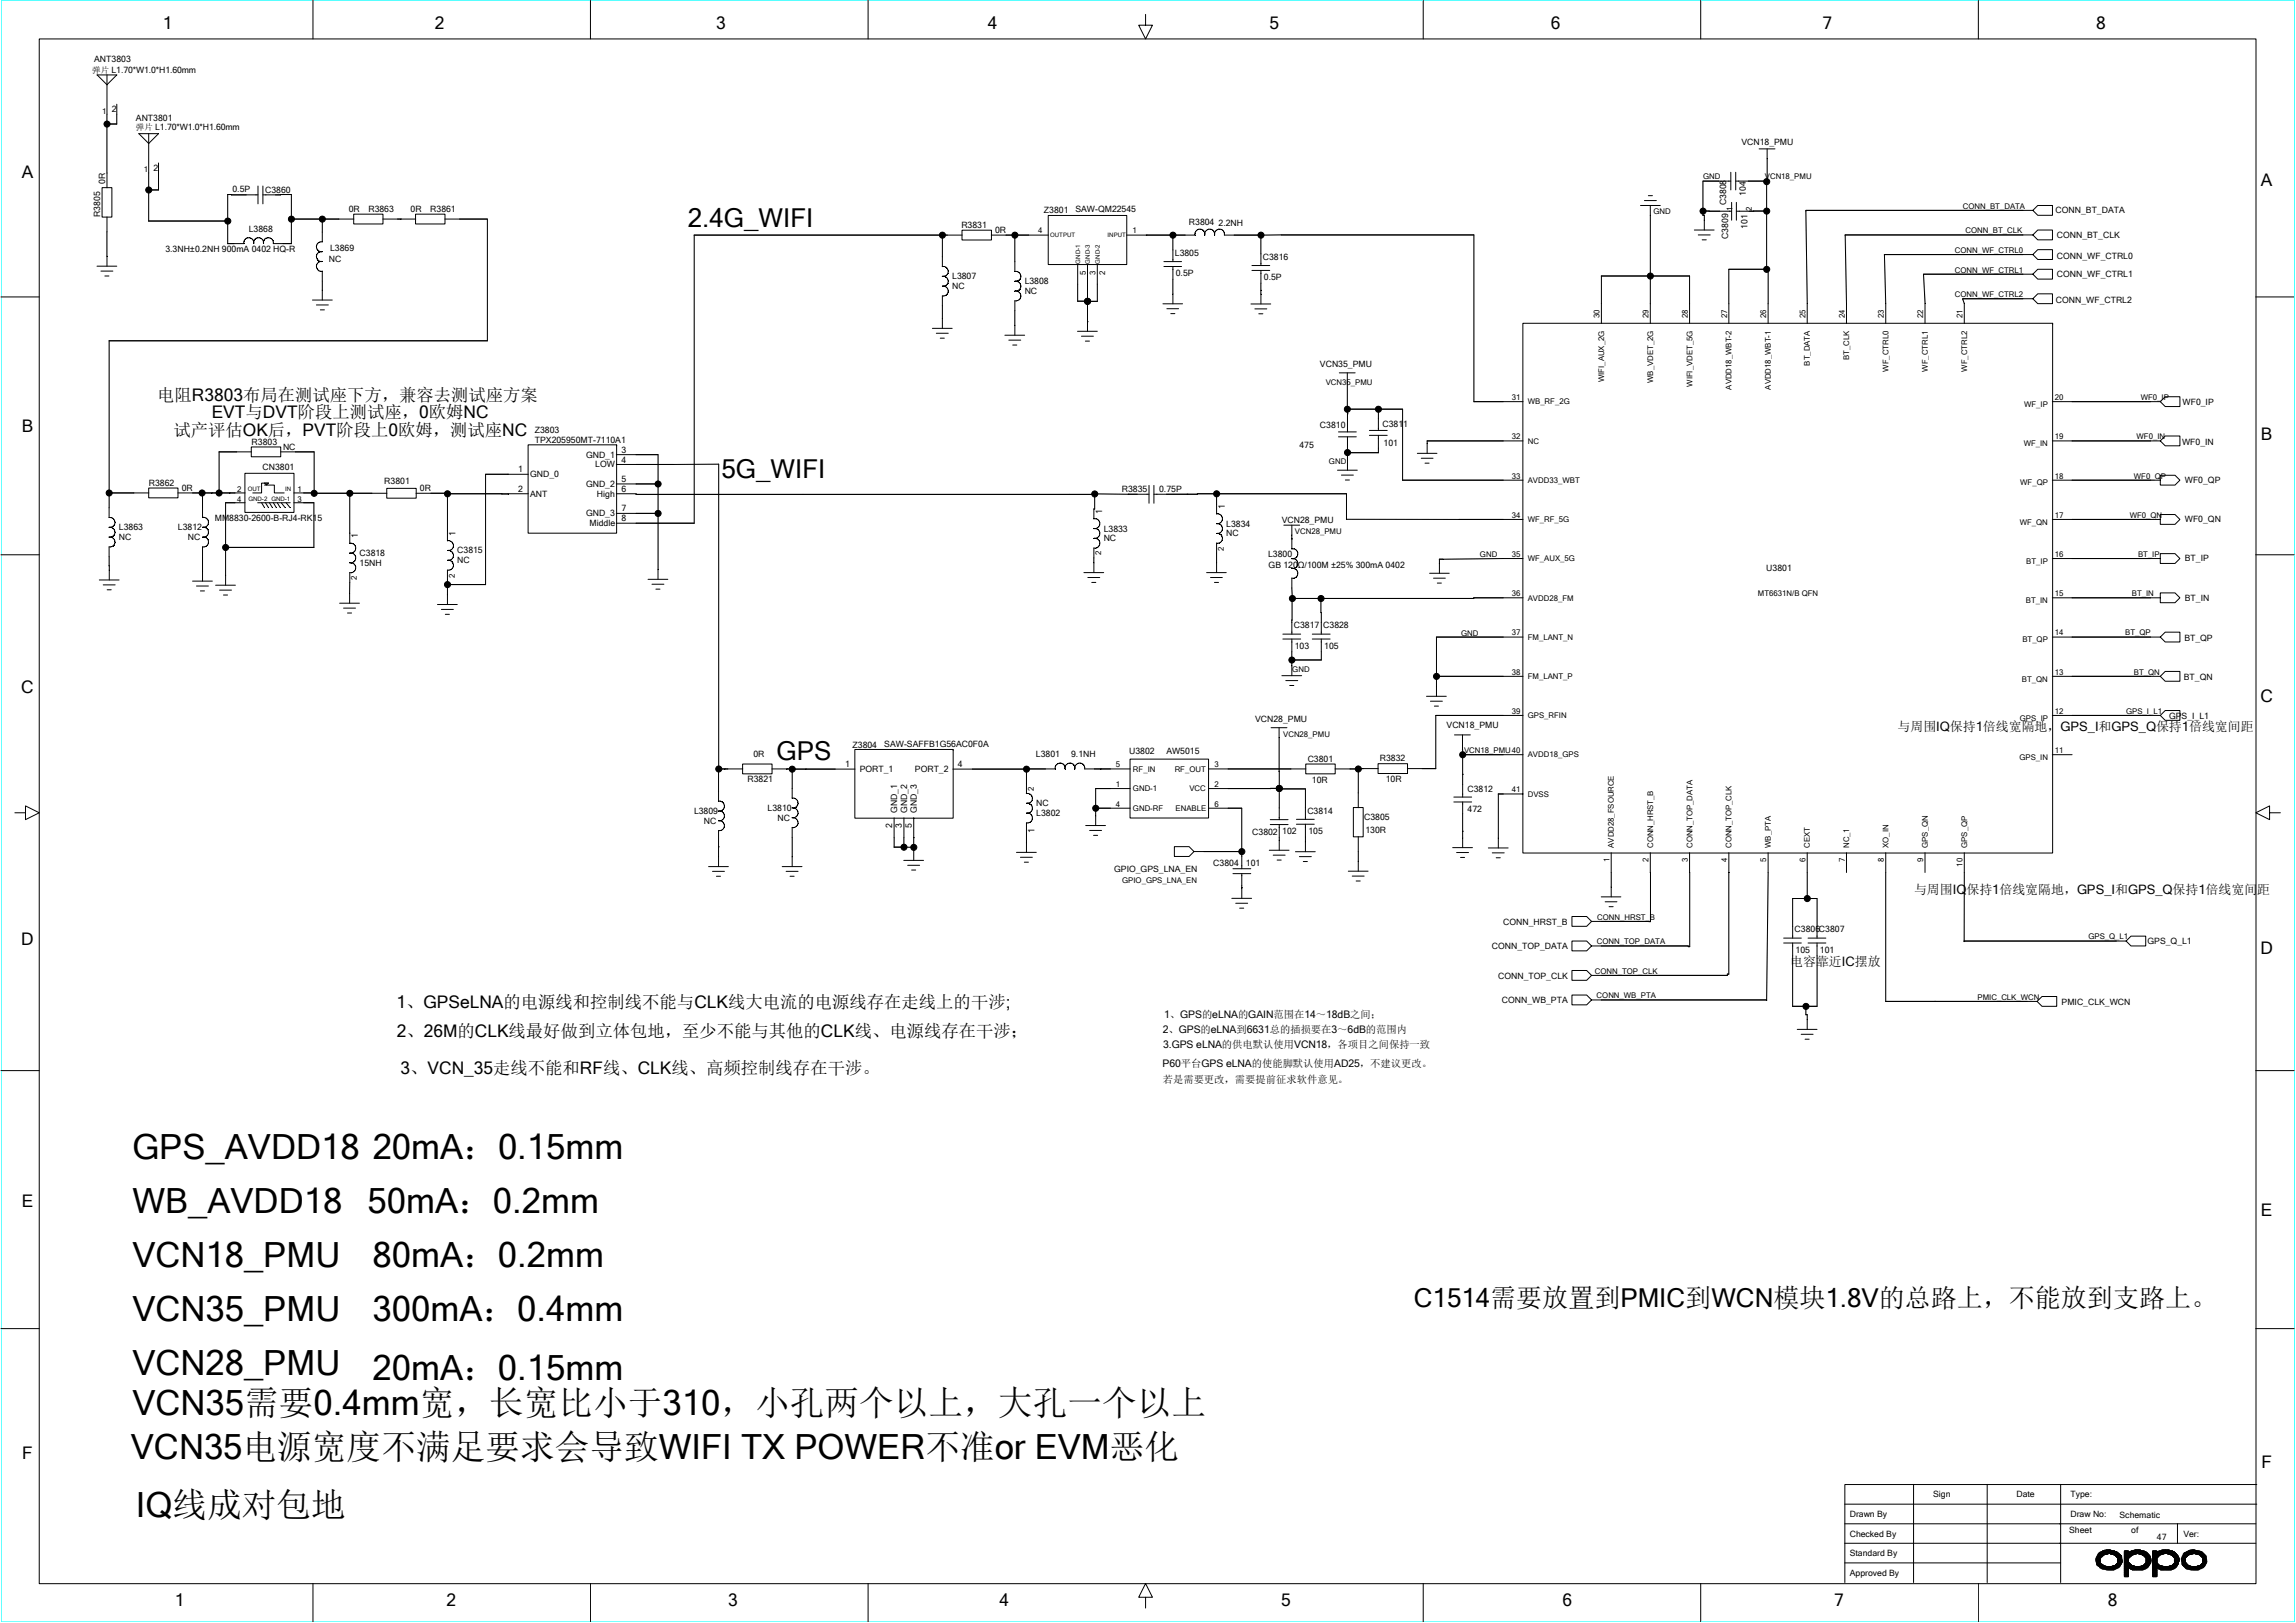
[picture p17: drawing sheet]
<svg xmlns="http://www.w3.org/2000/svg" width="297mm" height="210mm" viewBox="0 0 297 210" stroke-linecap="round" stroke-linejoin="round" font-family="sans-serif">
<defs><g id="words">
<g font-size="4.5">
<text x="17.1" y="150">GPS_AVDD18</text>
<text x="48.2" y="149.9">20mA：0.15mm</text>
<text x="17.1" y="157">WB_AVDD18</text>
<text x="47.6" y="157">50mA：0.2mm</text>
<text x="17.1" y="163.9">VCN18_PMU</text>
<text x="48.2" y="163.9">80mA：0.2mm</text>
<text x="17.1" y="170.9">VCN35_PMU</text>
<text x="48.2" y="170.9">300mA：0.4mm</text>
<text x="17.1" y="177.9">VCN28_PMU</text>
<text x="48.2" y="178.5">20mA：0.15mm</text>
<text x="17.1" y="183">VCN35需要0.4mm宽，长宽比小于310，小孔两个以上，大孔一个以上</text>
<text x="16.9" y="188.7">VCN35电源宽度不满足要求会导致WIFI TX POWER不准or EVM恶化</text>
<text x="17.6" y="196.2">IQ线成对包地</text>
</g>
<g font-size="3.4">
<text x="89" y="29.3">2.4G_WIFI</text>
<text x="93.3" y="61.9">5G_WIFI</text>
<text x="100.5" y="98.4">GPS</text>
<text x="182.9" y="169.1">C1514需要放置到PMIC到WCN模块1.8V的总路上，不能放到支路上。</text>
</g>
<g font-size="2.2">
<text x="21.1" y="3.8">1</text>
<text x="56.2" y="3.8">2</text>
<text x="92.7" y="3.8">3</text>
<text x="127.8" y="3.8">4</text>
<text x="164.2" y="3.8">5</text>
<text x="200.6" y="3.8">6</text>
<text x="235.8" y="3.8">7</text>
<text x="271.2" y="3.8">8</text>
<text x="2.8" y="23">A</text>
<text x="292.5" y="24.1">A</text>
<text x="20.3" y="51.9">电阻R3803布局在测试座下方，兼容去测试座方案</text>
<text x="2.8" y="55.8">B</text>
<text x="22.5" y="56.3">试产评估OK后，PVT阶段上0欧姆，测试座NC</text>
<text x="27.4" y="54.1">EVT与DVT阶段上测试座，0欧姆NC</text>
<text x="292.5" y="57">B</text>
<text x="2.7" y="89.7">C</text>
<text x="292.4" y="90.8">C</text>
<text x="2.7" y="122.3">D</text>
<text x="292.4" y="123.5">D</text>
<text x="51.3" y="130.4">1、GPSeLNA的电源线和控制线不能与CLK线大电流的电源线存在走线上的干涉;</text>
<text x="51.3" y="134.2">2、26M的CLK线最好做到立体包地，至少不能与其他的CLK线、电源线存在干涉；</text>
<text x="51.8" y="138.9">3、VCN_35走线不能和RF线、CLK线、高频控制线存在干涉。</text>
<text x="2.8" y="156.2">E</text>
<text x="292.5" y="157.3">E</text>
<text x="2.9" y="188.8">F</text>
<text x="292.6" y="189.9">F</text>
<text x="22.6" y="207.8">1</text>
<text x="57.8" y="207.8">2</text>
<text x="94.2" y="207.8">3</text>
<text x="129.3" y="207.8">4</text>
<text x="165.7" y="207.8">5</text>
<text x="202.2" y="207.8">6</text>
<text x="237.3" y="207.8">7</text>
<text x="272.7" y="207.8">8</text>
</g>
<g font-size="1.7">
<text x="245.5" y="94.6">与周围IQ保持1倍线宽隔地，GPS_I和GPS_Q保持1倍线宽间距</text>
<text x="247.6" y="115.7">与周围IQ</text>
<text x="254.4" y="115.7">保持1倍线宽隔地，GPS_I和GPS_Q保持1倍线宽间距</text>
<text x="231.6" y="125">电容靠近IC摆放</text>
</g>
<g font-size="1.3">
<text x="150.6" y="131.7">1、GPS的eLNA的GAIN范围在14～18dB之间；</text>
<text x="150.4" y="133.7">2、GPS的eLNA到6631总的插损要在3～6dB的范围内</text>
<text x="150.5" y="135.6">3.GPS eLNA的供电默认使用VCN18，各项目之间保持一致</text>
<text x="150.4" y="138.1">P60平台GPS eLNA的使能脚默认使用AD25，不建议更改。</text>
<text x="150.4" y="140.1">若是需要更改，需要提前征求软件意见。</text>
</g>
<g font-size="1.1">
<text x="11.9" y="9.4">弹片 L1.70*W1.0*H1.60mm</text>
<text x="12.2" y="8">ANT3803</text>
<text x="14.5" y="14.5">2</text>
<text x="17.6" y="15.6">ANT3801</text>
<text x="17.6" y="16.8">弹片 L1.70*W1.0*H1.60mm</text>
<text x="13.6" y="23.8" transform="rotate(-90 13.6 23.8)">0R</text>
<text x="19.9" y="22.1">2</text>
<text x="225.3" y="18.8">VCN18_PMU</text>
<text x="13" y="28.1" transform="rotate(-90 13 28.1)">R3805</text>
<text x="30.1" y="24.8">0.5P</text>
<text x="34.3" y="25">C3860</text>
<text x="45.1" y="27.5">0R</text>
<text x="47.7" y="27.5">R3863</text>
<text x="53.1" y="27.5">0R</text>
<text x="55.7" y="27.5">R3861</text>
<text x="124.4" y="29.5">R3831</text>
<text x="135.1" y="27.6">Z3801</text>
<text x="139.1" y="27.5">SAW-QM22545</text>
<text x="153.8" y="29.1">R3804</text>
<text x="157.6" y="29.2">2.2NH</text>
<text x="223.3" y="26.6" transform="rotate(-90 223.3 26.6)">C3808</text>
<text x="225.9" y="25.3" transform="rotate(-90 225.9 25.3)">104</text>
<text x="226.1" y="29.6" transform="rotate(-90 226.1 29.6)">101</text>
<text x="265.9" y="27.6">CONN_BT_DATA</text>
<text x="21.4" y="32.6">3.3NH±0.2NH 900mA 0402 HQ-R</text>
<text x="32.2" y="30">L3868</text>
<text x="42.6" y="33.9">NC</text>
<text x="42.7" y="32.4">L3869</text>
<text x="128.7" y="30.2">0R</text>
<text x="152" y="33.1">L3805</text>
<text x="152.1" y="35.8">0.5P</text>
<text x="163.4" y="33.6">C3816</text>
<text x="223.6" y="30.9" transform="rotate(-90 223.6 30.9)">C3809</text>
<text x="266.1" y="30.8">CONN_BT_CLK</text>
<text x="266.1" y="33.5">CONN_WF_CTRL0</text>
<text x="266.1" y="35.9">CONN_WF_CTRL1</text>
<text x="123.2" y="37.4">NC</text>
<text x="123.2" y="36.1">L3807</text>
<text x="132.6" y="36.8">L3808</text>
<text x="132.6" y="38">NC</text>
<text x="163.5" y="36.3">0.5P</text>
<text x="266" y="39.2">CONN_WF_CTRL2</text>
<text x="170.8" y="47.5">VCN35_PMU</text>
<text x="282.4" y="52.4">WF0_IP</text>
<text x="32.6" y="57.6">R3803</text>
<text x="36.6" y="58.2">NC</text>
<text x="69.2" y="56">Z3803</text>
<text x="69.2" y="57.3">TPX205950MT-7110A1</text>
<text x="75.8" y="59.2">GND_1</text>
<text x="80.4" y="59.8">4</text>
<text x="80.4" y="58.6">3</text>
<text x="168.1" y="57.9">475</text>
<text x="170.8" y="55.4">C3810</text>
<text x="178.9" y="55.2">C3811</text>
<text x="179" y="57.7">101</text>
<text x="282.3" y="57.6">WF0_IN</text>
<text x="19.3" y="62.9">R3862</text>
<text x="23.5" y="63.5">0R</text>
<text x="34" y="60.9">CN3801</text>
<text x="49.7" y="62.7">R3801</text>
<text x="54.3" y="63.6">0R</text>
<text x="67.1" y="63.6">2</text>
<text x="67.1" y="61.1">1</text>
<text x="68.6" y="61.8">GND_0</text>
<text x="68.6" y="64.3">ANT</text>
<text x="75.8" y="63">GND_2</text>
<text x="77" y="60.5">LOW</text>
<text x="77.2" y="64.3">High</text>
<text x="80.4" y="63.6">6</text>
<text x="80.4" y="62.4">5</text>
<text x="145.1" y="63.7">R3835</text>
<text x="150" y="63.7">0.75P</text>
<text x="158.5" y="65.8" transform="rotate(-90 158.5 65.8)">1</text>
<text x="282.7" y="62.5">WF0_QP</text>
<text x="15.4" y="68.6">L3863</text>
<text x="15.4" y="69.9">NC</text>
<text x="23" y="68.6">L3812</text>
<text x="24.3" y="69.9">NC</text>
<text x="27.8" y="67.5">MM8830-2600-B-RJ4-RK15</text>
<text x="46.3" y="69.6" transform="rotate(-90 46.3 69.6)">1</text>
<text x="46.5" y="71.9">C3818</text>
<text x="58.9" y="69.3" transform="rotate(-90 58.9 69.3)">1</text>
<text x="59.2" y="71.6">C3815</text>
<text x="75.8" y="66.8">GND_3</text>
<text x="76.3" y="68.1">Middle</text>
<text x="80.4" y="66.2">7</text>
<text x="80.4" y="67.4">8</text>
<text x="142.6" y="66.5" transform="rotate(-90 142.6 66.5)">1</text>
<text x="142.8" y="68.8">L3833</text>
<text x="142.8" y="70">NC</text>
<text x="158.6" y="69.4">NC</text>
<text x="158.6" y="68.1">L3834</text>
<text x="165.8" y="67.6">VCN28_PMU</text>
<text x="282.7" y="67.6">WF0_QN</text>
<text x="46.5" y="73.2">15NH</text>
<text x="59.2" y="72.9">NC</text>
<text x="164.1" y="72.1">L3800</text>
<text x="164.1" y="73.5">GB 120Ω/100M ±25% 300mA 0402</text>
<text x="228.5" y="73.9">U3801</text>
<text x="282.7" y="72.6">BT_IP</text>
<text x="282.7" y="77.7">BT_IN</text>
<text x="167.4" y="81.3">C3817 C3828</text>
<text x="167.5" y="83.9">103</text>
<text x="171.3" y="83.9">105</text>
<text x="282.6" y="82.9">BT_QP</text>
<text x="282.5" y="88">BT_QN</text>
<text x="162.4" y="93.4">VCN28_PMU</text>
<text x="187.2" y="94.2">VCN18_PMU</text>
<text x="280.6" y="93.1">GPS_I_L1</text>
<text x="96.7" y="101.1">R3821</text>
<text x="97.5" y="98">0R</text>
<text x="109.3" y="99.3">1</text>
<text x="110.3" y="96.7">Z3804</text>
<text x="111.2" y="99.9">PORT_1</text>
<text x="114.4" y="96.7">SAW-SAFFB1G56AC0F0A</text>
<text x="118.4" y="99.9">PORT_2</text>
<text x="123.9" y="99.3">4</text>
<text x="134" y="97.9">L3801</text>
<text x="138.6" y="98">9.1NH</text>
<text x="146.1" y="97.6">U3802</text>
<text x="150.9" y="97.5">AW5015</text>
<text x="169.2" y="98.6">C3801</text>
<text x="169.7" y="101.2">10R</text>
<text x="178.5" y="98.5">R3832</text>
<text x="179.3" y="101.2">10R</text>
<text x="89.8" y="105.3">L3809</text>
<text x="91.1" y="106.6">NC</text>
<text x="99.3" y="104.9">L3810</text>
<text x="100.6" y="106.2">NC</text>
<text x="115.4" y="107.1" transform="rotate(-90 115.4 107.1)">2</text>
<text x="116.1" y="105.2" transform="rotate(-90 116.1 105.2)">GND_1</text>
<text x="116.7" y="107.1" transform="rotate(-90 116.7 107.1)">3</text>
<text x="117.3" y="105.2" transform="rotate(-90 117.3 105.2)">GND_2</text>
<text x="118" y="107.1" transform="rotate(-90 118 107.1)">5</text>
<text x="118.6" y="105.2" transform="rotate(-90 118.6 105.2)">GND_3</text>
<text x="133.9" y="107.7" transform="rotate(-90 133.9 107.7)">1</text>
<text x="134.1" y="104.3">NC</text>
<text x="134.1" y="105.6">L3802</text>
<text x="165.9" y="108">102</text>
<text x="169.1" y="105.3">C3814</text>
<text x="169.3" y="107.9">105</text>
<text x="176.5" y="106.1">C3805</text>
<text x="176.7" y="107.8">130R</text>
<text x="189.9" y="102.5">C3812</text>
<text x="189.9" y="105">472</text>
<text x="144.1" y="112.8">GPIO_GPS_LNA_EN</text>
<text x="157" y="112.1">C3804</text>
<text x="161.2" y="112">101</text>
<text x="162" y="108.1">C3802</text>
<text x="194.5" y="119.6">CONN_HRST_B</text>
<text x="193" y="122.8">CONN_TOP_DATA</text>
<text x="232.2" y="120.6">C3806C3807</text>
<text x="232.3" y="123.3">105</text>
<text x="235.5" y="123.3">101</text>
<text x="277.8" y="122.2">GPS_Q_L1</text>
<text x="193.8" y="126.6">CONN_TOP_CLK</text>
<text x="194.3" y="129.8">CONN_WB_PTA</text>
<text x="266.7" y="130">PMIC_CLK_WCN</text>
<text x="239.3" y="196.3">Drawn By</text>
<text x="250.1" y="193.7">Sign</text>
<text x="260.9" y="193.7">Date</text>
<text x="267.9" y="193.7">Type:</text>
<text x="267.9" y="196.3">Draw No:</text>
<text x="274.2" y="196.4">Schematic</text>
<text x="239.3" y="198.8">Checked By</text>
<text x="239.3" y="201.3">Standard By</text>
<text x="239.3" y="203.9">Approved By</text>
<text x="267.7" y="198.3">Sheet</text>
<text x="275.7" y="198.3">of</text>
<text x="279" y="199.2">47</text>
<text x="282.5" y="198.8">Ver:</text>
</g>
<g font-size="1">
<text x="13.2" y="14.7">1</text>
<text x="18.6" y="22.3">1</text>
<text x="220.3" y="23.2">GND</text>
<text x="228.3" y="23.2">VCN18_PMU</text>
<text x="213.9" y="27.6">GND</text>
<text x="224.1" y="27.3" transform="rotate(-90 224.1 27.3)">1</text>
<text x="226.6" y="27.3" transform="rotate(-90 226.6 27.3)">2</text>
<text x="253.9" y="27">CONN_BT_DATA</text>
<text x="134.3" y="30.2">4</text>
<text x="140.5" y="35.6" transform="rotate(-90 140.5 35.6)">5</text>
<text x="141.7" y="35.6" transform="rotate(-90 141.7 35.6)">3</text>
<text x="143" y="35.6" transform="rotate(-90 143 35.6)">2</text>
<text x="146.5" y="30.2">1</text>
<text x="252.9" y="32.7">CONN_WF_CTRL0</text>
<text x="252.9" y="35.3">CONN_WF_CTRL1</text>
<text x="254.3" y="30.2">CONN_BT_CLK</text>
<text x="206.9" y="41.2" transform="rotate(-90 206.9 41.2)">30</text>
<text x="213.3" y="41.2" transform="rotate(-90 213.3 41.2)">29</text>
<text x="218.4" y="41.2" transform="rotate(-90 218.4 41.2)">28</text>
<text x="223.4" y="41.2" transform="rotate(-90 223.4 41.2)">27</text>
<text x="228.5" y="41.2" transform="rotate(-90 228.5 41.2)">26</text>
<text x="233.6" y="41.2" transform="rotate(-90 233.6 41.2)">25</text>
<text x="238.7" y="41.2" transform="rotate(-90 238.7 41.2)">24</text>
<text x="243.7" y="41.2" transform="rotate(-90 243.7 41.2)">23</text>
<text x="248.8" y="41.2" transform="rotate(-90 248.8 41.2)">22</text>
<text x="252.9" y="38.4">CONN_WF_CTRL2</text>
<text x="253.9" y="41.2" transform="rotate(-90 253.9 41.2)">21</text>
<text x="234.2" y="47.3" transform="rotate(-90 234.2 47.3)">BT_DATA</text>
<text x="239.2" y="46.6" transform="rotate(-90 239.2 46.6)">BT_CLK</text>
<text x="171.5" y="49.9">VCN35_PMU</text>
<text x="195.6" y="51.8">31</text>
<text x="197.7" y="52.3">WB_RF_2G</text>
<text x="207.5" y="49.4" transform="rotate(-90 207.5 49.4)">WIFI_AUX_2G</text>
<text x="213.9" y="49.6" transform="rotate(-90 213.9 49.6)">WB_VDET_2G</text>
<text x="218.9" y="50" transform="rotate(-90 218.9 50)">WIFI_VDET_5G</text>
<text x="224" y="50.4" transform="rotate(-90 224 50.4)">AVDD18_WBT-2</text>
<text x="229.1" y="50.4" transform="rotate(-90 229.1 50.4)">AVDD18_WBT-1</text>
<text x="244.3" y="48.1" transform="rotate(-90 244.3 48.1)">WF_CTRL0</text>
<text x="249.4" y="48.1" transform="rotate(-90 249.4 48.1)">WF_CTRL1</text>
<text x="254.5" y="48.1" transform="rotate(-90 254.5 48.1)">WF_CTRL2</text>
<text x="261.9" y="52.6">WF_IP</text>
<text x="265.8" y="51.8">20</text>
<text x="277" y="51.8">WF0_IP</text>
<text x="195.6" y="56.8">32</text>
<text x="197.7" y="57.4">NC</text>
<text x="261.8" y="57.7">WF_IN</text>
<text x="265.8" y="56.8">19</text>
<text x="276.4" y="56.8">WF0_IN</text>
<text x="30.7" y="65">4</text>
<text x="30.7" y="63.7">2</text>
<text x="38.5" y="65">3</text>
<text x="38.5" y="63.7">1</text>
<text x="171.9" y="60.1">GND</text>
<text x="195.6" y="61.9">33</text>
<text x="197.7" y="62.5">AVDD33_WBT</text>
<text x="261.4" y="62.8">WF_QP</text>
<text x="265.8" y="61.9">18</text>
<text x="276.1" y="61.9">WF0_QP</text>
<text x="142.5" y="71.9" transform="rotate(-90 142.5 71.9)">2</text>
<text x="158.3" y="71.2" transform="rotate(-90 158.3 71.2)">2</text>
<text x="167.5" y="69.1">VCN28_PMU</text>
<text x="195.6" y="67">34</text>
<text x="197.7" y="67.6">WF_RF_5G</text>
<text x="261.3" y="67.9">WF_QN</text>
<text x="265.8" y="67">17</text>
<text x="275.5" y="67">WF0_QN</text>
<text x="46.2" y="75" transform="rotate(-90 46.2 75)">2</text>
<text x="58.8" y="74.7" transform="rotate(-90 58.8 74.7)">2</text>
<text x="191.5" y="72.1">GND</text>
<text x="195.6" y="72.1">35</text>
<text x="195.6" y="77.1">36</text>
<text x="197.7" y="77.7">AVDD28_FM</text>
<text x="197.7" y="72.6">WF_AUX_5G</text>
<text x="227.4" y="77">MT6631N/B QFN</text>
<text x="262.1" y="72.9">BT_IP</text>
<text x="265.8" y="77.1">15</text>
<text x="265.8" y="72.1">16</text>
<text x="275.8" y="77.1">BT_IN</text>
<text x="276.6" y="72.1">BT_IP</text>
<text x="189" y="82.3">GND</text>
<text x="195.6" y="82.2">37</text>
<text x="197.7" y="82.8">FM_LANT_N</text>
<text x="261.6" y="83.1">BT_QP</text>
<text x="262.1" y="78">BT_IN</text>
<text x="265.8" y="82.2">14</text>
<text x="275" y="82.2">BT_QP</text>
<text x="167.2" y="87">GND</text>
<text x="195.6" y="87.3">38</text>
<text x="197.7" y="87.9">FM_LANT_P</text>
<text x="261.6" y="88.2">BT_QN</text>
<text x="265.8" y="87.3">13</text>
<text x="276.1" y="87.3">BT_QN</text>
<text x="166" y="95.4">VCN28_PMU</text>
<text x="195.6" y="92.4">39</text>
<text x="197.7" y="92.9">GPS_RFIN</text>
<text x="261.3" y="93.2">GPS_IP</text>
<text x="265.8" y="92.4">12</text>
<text x="275.1" y="92.4">GPS_I_L1</text>
<text x="144.4" y="99.3">5</text>
<text x="144.4" y="101.8">1</text>
<text x="146.6" y="99.8">RF_IN</text>
<text x="152" y="99.8">RF_OUT</text>
<text x="157.1" y="101.8">2</text>
<text x="157.1" y="99.3">3</text>
<text x="189.4" y="97.4">VCN18_PMU40</text>
<text x="197.7" y="98">AVDD18_GPS</text>
<text x="261.3" y="98.3">GPS_IN</text>
<text x="265.8" y="97.4">11</text>
<text x="133.7" y="102.3" transform="rotate(-90 133.7 102.3)">2</text>
<text x="144.4" y="104.4">4</text>
<text x="146.6" y="102.4">GND-1</text>
<text x="146.6" y="104.9">GND-RF</text>
<text x="152.1" y="104.9">ENABLE</text>
<text x="153.9" y="102.4">VCC</text>
<text x="157.1" y="104.4">6</text>
<text x="195.6" y="102.5">41</text>
<text x="197.7" y="103.1">DVSS</text>
<text x="208.2" y="111.5" transform="rotate(-90 208.2 111.5)">1</text>
<text x="208.8" y="109.7" transform="rotate(-90 208.8 109.7)">AVDD28_FSOURCE</text>
<text x="213.3" y="111.5" transform="rotate(-90 213.3 111.5)">2</text>
<text x="213.9" y="109.7" transform="rotate(-90 213.9 109.7)">CONN_HRST_B</text>
<text x="218.4" y="111.5" transform="rotate(-90 218.4 111.5)">3</text>
<text x="218.9" y="109.7" transform="rotate(-90 218.9 109.7)">CONN_TOP_DATA</text>
<text x="223.4" y="111.5" transform="rotate(-90 223.4 111.5)">4</text>
<text x="224" y="109.7" transform="rotate(-90 224 109.7)">CONN_TOP_CLK</text>
<text x="228.5" y="111.5" transform="rotate(-90 228.5 111.5)">5</text>
<text x="229.1" y="109.7" transform="rotate(-90 229.1 109.7)">WB_PTA</text>
<text x="233.6" y="111.5" transform="rotate(-90 233.6 111.5)">6</text>
<text x="234.2" y="109.7" transform="rotate(-90 234.2 109.7)">CEXT</text>
<text x="238.7" y="111.5" transform="rotate(-90 238.7 111.5)">7</text>
<text x="239.2" y="109.7" transform="rotate(-90 239.2 109.7)">NC_1</text>
<text x="243.7" y="111.5" transform="rotate(-90 243.7 111.5)">8</text>
<text x="244.3" y="109.7" transform="rotate(-90 244.3 109.7)">XO_IN</text>
<text x="248.8" y="111.5" transform="rotate(-90 248.8 111.5)">9</text>
<text x="249.4" y="109.7" transform="rotate(-90 249.4 109.7)">GPS_QN</text>
<text x="253.9" y="112.1" transform="rotate(-90 253.9 112.1)">10</text>
<text x="254.5" y="109.7" transform="rotate(-90 254.5 109.7)">GPS_QP</text>
<text x="145.2" y="114.2">GPIO_GPS_LNA_EN</text>
<text x="206.6" y="119">CONN_HRST_B</text>
<text x="206.3" y="126">CONN_TOP_CLK</text>
<text x="206.6" y="122.2">CONN_TOP_DATA</text>
<text x="270.2" y="121.5">GPS_Q_L1</text>
<text x="206.6" y="129.2">CONN_WB_PTA</text>
<text x="255.8" y="129.3">PMIC_CLK_WCN</text>
</g>
<g font-size=".8">
<text x="135.9" y="30.7">OUTPUT</text>
<text x="139.7" y="34.1" transform="rotate(-90 139.7 34.1)">GND-1</text>
<text x="141" y="34.1" transform="rotate(-90 141 34.1)">GND-3</text>
<text x="142.3" y="34.1" transform="rotate(-90 142.3 34.1)">GND-2</text>
<text x="143.3" y="30.7">INPUT</text>
<text x="32" y="63.6">OUT</text>
<text x="32.1" y="64.8">GND-2 GND-1</text>
<text x="36.9" y="63.6">IN</text>
</g>
</g></defs>
<path d="M.1 0h296.8v209.8h-296.8z" fill="none" stroke="#0ff" stroke-width=".13"/>
<g fill="none" stroke="#000" stroke-width=".13">
<path d="M5.1 5h286.8v199.9h-286.8zM12.5 9.7h2.6l-1.3 1.3-1.2-1.3M13.8 16h1.3M13.8 9.7v14.6M15.1 13.5v2.6M17.9 17.3h2.6l-1.3 1.3-1.2-1.3M19.2 17.3v11.3M40.5 .1v4.9M76.4 .1v4.9M112.3 .1v4.9M148.2 1.9v1.4h.9l-.9 1.7-.9-1.7h.9M184.1 .1v4.9"/>
<path d="M220 .1v4.9M227.6 19.3h2M228.6 19.3v4.2M255.9 .1v4.9M.1 38.4h5M12.5 34.4h2.6M13.1 35.1h1.5M13.2 24.3h1.3v3.8h-1.3zM13.6 35.7h.5M13.8 28.1v6.3M19.2 28.6h10.3M20.5 21.1v3.5h-1.3"/>
<path d="M29.4 31.5h2.2a.64 .64 0 0 1 .6-.7 .64 .64 0 0 1 .6 .7 .64 .64 0 0 1 .7-.7 .64 .64 0 0 1 .6 .7 .64 .64 0 0 1 .6-.7 .64 .64 0 0 1 .7 .7h2.3M29.4 25.2h.5M29.5 25.2v6.3M29.9 25.2h3.5M33.4 24.1v2.3M34 25.2h2.3M34 24.1v2.3M36.3 25.2h1.4v6.3M37.7 28.3h8.1M40.4 38.8h2.6M40.9 39.5h1.6M41.5 31.3h.2"/>
<path d="M41.5 31.3a.64 .64 0 0 0-.6 .7 .64 .64 0 0 0 .8 .6h-.2M41.5 32.6a.64 .64 0 0 0-.6 .7 .64 .64 0 0 0 .8 .5h-.2M41.5 33.8a.64 .64 0 0 0-.6 .7 .64 .64 0 0 0 .8 .6M41.7 28.3v3M41.7 35.1v3.7M45.8 27.7h3.7v1.3h-3.7zM49.5 28.3h4.3M53.8 27.7h3.8v1.3h-3.8zM57.5 28.3h5.6v15.8M89.8 30.4h34.7M89.8 30.4v37.3M121.9 34.5a.64 .64 0 0 1 .8 .5 .64 .64 0 0 1-.6 .8"/>
<path d="M121.9 35.8a.65 .65 0 0 1 .8 .6 .65 .65 0 0 1-.8 .6 .64 .64 0 0 1 .8 .7 .64 .64 0 0 1-.8 .6M121.9 30.4v4.1M121.9 38.3v4.2M124.5 29.8h3.8v1.3h-3.8zM128.2 30.4h7.4M131.3 30.4v4.7a.63 .63 0 0 1 .8 .6 .63 .63 0 0 1-.6 .7M131.3 38.9v4.5M131.3 38.9h.2M131.5 36.4h-.2a.64 .64 0 0 1 .8 .5 .64 .64 0 0 1-.6 .8M131.5 37.7h-.2a.64 .64 0 0 1 .8 .5 .64 .64 0 0 1-.6 .7M135.6 27.9h10.2v6.3h-10.2zM139.4 39h2.6"/>
<path d="M139.4 34.2v4.8M140.7 34.2v8.7M142 34.2v4.8M145.8 30.4h8.8M150.4 39.3h2.6M150.6 33.8h2.3M150.6 34.5h2.3M151 39.9h1.5M151.7 30.4v3.4M151.7 34.5v4.8M155.1 29.7a.63 .63 0 0 1 .8 .5M155.1 29.7a.68 .68 0 0 0-.5 .7"/>
<path d="M156.4 29.7a.63 .63 0 0 1 .7 .5M156.4 29.7a.63 .63 0 0 0-.5 .7v-.2M157.1 30.2v.2a.64 .64 0 0 1 .6-.8 .64 .64 0 0 1 .7 .6M158.4 30.4h32.3v21.6M158.4 30.2v.2M161.8 39.3h2.6M162 35h2.3M162 34.4h2.3M162.3 40h1.6M163.1 35v4.3M165.8 30.4h-2.7v4M207.2 35.7h11.4v6.1"/>
<path d="M207.2 35.7v6.1M212.2 26.6h2.6M212.7 26h1.6M213.3 25.3h.5M213.5 26.6v15.2M219.2 29.8h2.6M219.7 30.4h1.6M220.2 31h.5M220.3 27.3h.8M220.3 27.9h.2v1.9M220.3 23.4h3.6M220.3 23.4v4.5"/>
<path d="M221.1 27.3h2.9M223.9 22.3v2.3M224 26.2v2.3M224.6 23.4h4v11.5M224.6 22.3v2.3M224.6 26.2v2.3M226.8 27.3h1.8M226.8 27.3h-2.2M226.8 27.3h.1M228.5 23.5h.1M233.6 27.3l.2 14.5M233.6 27.2v.1"/>
<path d="M238.7 30.5l.2 11.3M238.7 30.4v.1M243.8 33l.2 8.8M243.8 32.9v.1M248.9 35.6l.1 3.7v2.5M253.9 38.7l.2 .6v2.5M263 30.4l.6-.6h1.9v1.2h-1.9zM263 32.9l.6-.6h1.9v1.3h-1.9zM263 30.4h-24.3M263 27.2h-29.4M263 32.9h-19.2M263 35.5h-14.2l.1 .1"/>
<path d="M263 38.7h-9.1M263.6 26.6h1.9v1.3h-1.9l-.6-.7zM263.6 34.8h1.9v1.3h-1.9l-.6-.6zM263.6 38h1.9v1.3h-1.9l-.6-.6zM291.8 38.4h5M32.5 57.8h3.8v1.3h-3.8zM32.5 58.5h-4.2v5.3M36.3 58.5h4.3v5.3M41.4 40.1h.6M63.1 44.1h-49v22.9M68.3 57.6h11.5v11.4h-11.5zM79.7 58.8h5.4v16.2"/>
<path d="M79.8 57.6h.1M120.6 42.5h2.6M121.1 43.1h1.6M121.6 43.8h.6M130 43.4h2.6M130.5 44h1.6M131 44.6h.5M139.4 42.9h2.6M139.9 43.5h1.6M140.4 44.1h.5M151.5 40.6h.5M162.9 40.6h.5"/>
<path d="M173.2 56.5h2.3M173.2 55.9h2.3M173.3 48.2h2M174.3 52.9h7.2l-.1 9.2h15.6M174.3 53v2.9M174.3 48.2v4.8M174.3 56.5v4.3M177.2 56.3h2.3M177.2 55.7h2.3M178.3 52.9v2.8M178.3 56.3v2.3h-4M183.4 58.7h2.5"/>
<path d="M183.9 59.3h1.5M184.4 59.9h.5M184.6 57h12.4M184.6 57v1.7M190.7 52h6.3M197 41.8h68.6v68.6h-68.6zM223.7 41.8v-7h5v7M265.6 41.8h.1M279.5 57h-14M279.5 52h-14M280.1 56.4h1.9v1.3h-1.9l-.6-.7zM280.1 51.3h1.9v1.3h-1.9l-.6-.6z"/>
<path d="M.1 71.8h5M12.8 75h2.6M13.4 75.7h1.5M13.9 76.3h.5M14.1 73.2v1.8M14.1 67a.65 .65 0 0 1 .8 .6 .65 .65 0 0 1-.8 .6M14.1 69.5a.65 .65 0 0 1 .8 .6 .65 .65 0 0 1-.8 .7M14.1 63.8h5.2M14.1 70.7v2.5M14.2 68.2a.64 .64 0 0 1 .7 .6 .64 .64 0 0 1-.6 .7M19.2 63.1h3.8v1.3h-3.8zM23 63.8h8.7"/>
<path d="M24.9 75.2h2.6M25.4 75.8h1.6M25.9 76.5h.6M26.2 70.7v4.5M26.2 67h.4l.4 .4M26.2 63.8v3.2M26.2 70.8h.2M26.4 68.2h-.2a.64 .64 0 0 1 .8 .6 .64 .64 0 0 1-.6 .7M26.4 69.5h-.2h.3a.62 .62 0 0 1 .5 .5M27 67.4a.64 .64 0 0 1-.6 .8M27 70a.64 .64 0 0 1-.6 .8M27.9 75.7h2.6"/>
<path d="M28.4 76.3h1.5M28.9 77h.5M31.7 61.2h6.3v5.1h-6.3zM31.7 65h-2.5v10.7M33.3 65h4.2M33.8 65l.4 .7M34.2 62.5h.5M34.2 62.8h1.3v1h1.3M34.2 62.5l.3 .3 .2-.3M34.4 65l.3 .7M34.7 62.5h-.9v1.3h-1.1M34.9 65l.3 .7"/>
<path d="M35.4 65l.3 .7M35.9 65l.4 .7M36.4 65l.5 .7M37 65l.5 .7M38 63.8h2.6M38 65h2.6v5.8h-11.4M40.6 63.8h9.5M43.9 78h2.6M44.4 78.7h1.6M45 79.3h.5M45.2 76.8v1.2M45.2 70.3a.65 .65 0 0 1 .8 .6 .65 .65 0 0 1-.7 .6"/>
<path d="M45.2 71.5l.3 .1a.62 .62 0 0 1 .5 .5M45.2 72.8h.3a.62 .62 0 0 1 .5 .5M45.3 63.8v6.5M45.3 74.1l-.1 2.7M46 72a.65 .65 0 0 1-.7 .8M46 73.3a.65 .65 0 0 1-.7 .8M50 63.2h3.8v1.3h-3.8zM53.8 63.8h4.1v6.2M56.6 78.2h2.6M57.1 78.8h1.5M57.6 79.5h.5M57.9 63.9h7"/>
<path d="M57.9 75.6h4.9M57.9 73.7v4.5M57.9 70a.65 .65 0 0 1 .8 .6 .65 .65 0 0 1-.8 .6 .65 .65 0 0 1 .8 .7 .65 .65 0 0 1-.8 .6 .65 .65 0 0 1 .8 .6 .65 .65 0 0 1-.8 .7M68.3 63.9h-3.4M68.3 61.4h-5.5v14.2M79.7 63.9h2.6v.1l59.3-.1M79.7 67.7h10.1M79.7 62.6h5.4M79.7 66.4h5.4M83.8 75h2.6M84.3 75.6h1.6M84.9 76.2h.5"/>
<path d="M87.1 60.1h5.9M93 60l-13.3 .1M93 60v39.5M140.2 74.1h2.6M140.7 74.7h1.6M141.2 75.4h.6M141.5 67.1a.64 .64 0 0 1 .8 .6 .64 .64 0 0 1-.6 .7M141.6 65.8h-.1v1.3M141.6 63.9v2M141.6 63.9h4.4M141.7 68.4h-.2h.3a.62 .62 0 0 1 .5 .5M141.7 69.7h-.2h.3a.62 .62 0 0 1 .5 .4"/>
<path d="M142.3 70.1a.65 .65 0 0 1-.8 .8v3.2M142.3 68.9a.67 .67 0 0 1-.6 .8M145.9 63.9h2.8M148.7 62.8v2.3M149.3 63.9h5.6M149.3 62.8v2.3M154.9 63.9h19.3v3.3M154.9 63.9v.1M156.1 74.1h2.5M156.6 74.7h1.5M157.1 75.4h.5M157.4 63.9v2.6a.64 .64 0 0 1 .8 .6 .64 .64 0 0 1-.8 .7 .64 .64 0 0 1 .8 .6 .64 .64 0 0 1-.8 .6 .64 .64 0 0 1 .7 .6 .64 .64 0 0 1-.7 .7"/>
<path d="M157.4 70.3v3.8M166.1 67.9h2M167.1 77.4h23.6M167.1 67.9v3.1h.3a.62 .62 0 0 1 .5 .5M167.1 74.8l.1 2.6M167.1 77.4v2.8M167.3 72.3h-.2h.3a.62 .62 0 0 1 .5 .5M167.5 72.2l-.2 .1M167.9 71.5a.65 .65 0 0 1-.4 .7M167.9 72.7a.63 .63 0 0 1-.8 .8 .65 .65 0 0 1 .8 .7 .65 .65 0 0 1-.8 .6M170.9 79.2v2.8M170.9 77.4v1.9"/>
<path d="M173 60.8h2.6M173.5 61.5h1.6M174.1 62.1h.5M174.2 67.2h22.8M185 74.2h2.5M185.5 74.8h1.5M185.9 75.4h.6M186.2 72.3v1.9M186.7 72.3h7.8M190.6 77.3h6.4M190.7 77.3v.1M197 72.3h-10.8"/>
<path d="M279.5 61.5h1.9l.6 .6-.6 .7h-1.9zM279.5 66.6h1.9l.6 .6-.6 .6h-1.9zM279.5 71.6h1.9l.6 .7-.6 .6h-1.9zM279.5 76.7h1.9l.6 .6-.6 .7h-1.9zM279.5 62.1h-14M279.5 67.2h-14M279.5 72.3h-14M279.5 77.3h-14M291.8 71.8h5M96.1 98.8h3.8v1.3h-3.8zM96.1 99.5h-3.1v4.2a.63 .63 0 0 1 .7 .5 .63 .63 0 0 1-.6 .7M99.9 99.5h2.6v3.8"/>
<path d="M102.5 99.5h8.1M110.6 97h12.7v8.9h-12.7zM123.3 99.5h9.5M123.3 97h.1M132.8 99.5h3.7M132.8 99.5v3.2M137.8 99.3v.2a.64 .64 0 0 1 .5-.8 .64 .64 0 0 1 .8 .6M137.8 99.3a.64 .64 0 0 0-.7-.6 .64 .64 0 0 0-.6 .8M139.1 99.3v.2a.64 .64 0 0 1 .5-.8 .64 .64 0 0 1 .7 .6M140.3 99.5h5.9M140.3 99.3v.2M146.2 98.2h10.2v7.6h-10.2z"/>
<path d="M164.4 94.1h2.1M165.5 94.1v11.9M165.8 87.4h2.6M166 82.7h2.3M166 82h2.3M166.3 88.1h1.6M166.9 88.7h.5M167.1 85.4h3.8M167.1 82.7v4.7M167.1 80.2v1.8M168.9 98.8h3.8v1.3h-3.8zM168.9 99.5h-12.6"/>
<path d="M169.8 82.7h2.3M169.8 82h2.3M170.9 82.7v2.7M172.7 99.5h3M175.7 99.4v5.1M178.3 98.8h3.8v1.3h-3.8zM178.3 99.4h-2.6M184.5 90.1h2.6M185.1 90.7h1.5M185.6 91.4h.5M185.8 87.5h11.2M185.8 82.4h11.2"/>
<path d="M185.8 82.4v7.7M188.2 95.1h2M189.2 97v6.1M189.2 95.1v1.9M189.2 97.6h7.8M197 92.6h-11.3l.1 6.9-3.7-.1M265.5 97.6h2.6M279.5 92.6l.6-.7h1.9v1.3h-1.9zM279.5 92.6h-14M279.5 87.5h-14M279.5 82.4h-14M280.1 86.9h1.9v1.2h-1.9l-.6-.6z"/>
<path d="M280.1 81.8h1.9v1.3h-1.9l-.6-.7zM1.9 105.2h1.4v-.9l1.8 .9-1.8 .8v-.8M91.7 112.1h2.5M92.2 112.7h1.5M92.7 113.4h.5M92.9 104.9a.64 .64 0 0 1 .8 .6 .64 .64 0 0 1-.6 .7M93 107.4v4.7M93 107.5h.2M93.2 106.2h-.2a.64 .64 0 0 1 .7 .5 .64 .64 0 0 1-.6 .8M101.2 112.1h2.6M101.7 112.7h1.5M102.2 113.4h.5"/>
<path d="M102.5 105.8a.64 .64 0 0 1 .7 .6 .64 .64 0 0 1-.7 .6v5.1M102.5 103.3a.65 .65 0 0 1 .7 .6 .65 .65 0 0 1-.7 .6M102.5 104.5a.65 .65 0 0 1 .7 .6 .65 .65 0 0 1-.7 .7M115.7 105.8v3.8h1.2M116.9 111.3h2.6M116.9 105.8v3.8M116.9 109.6h1.3M117.4 112h1.6M117.9 112.6h.6M118.2 105.8v5.5M131.5 110.3h2.6M132 110.9h1.6"/>
<path d="M132.5 111.5h.6M132.8 102.7a.69 .69 0 0 1 .8 .5M132.8 106.4v3.9M133.6 104.4a.65 .65 0 0 1-.8 .8 .65 .65 0 0 1 .8 .6 .65 .65 0 0 1-.8 .7M133.6 103.1a.65 .65 0 0 1-.8 .8h.3a.68 .68 0 0 1 .5 .5M140.5 106.8h2.5M141 107.4h1.5M141.5 108.1h.5M141.7 102h4.5M141.7 104.6h4.5M141.7 102v4.8M151.9 109.5h1.9l.7 .7-.7 .6h-1.9z"/>
<path d="M154.4 110.2h6.3M156.3 104.6h4.4v7.8M159.4 116.2h2.5M159.5 112.4h2.3M159.5 113h2.3M159.9 116.9h1.5M160.4 117.5h.5M160.7 113v3.2M164.2 110h2.6M164.3 106.7h2.3M164.3 106h2.3M164.4 102h.1"/>
<path d="M164.7 110.6h1.6M165.2 111.3h.6M165.5 102.1h3.4v3.9M165.5 106.7v3.3M165.5 102h-9.2M167.6 110.2h2.6M167.7 106.6h2.3M167.7 106h2.3M168.1 110.8h1.5M168.6 111.5h.5M168.9 106.6v3.6M174.4 112.7h2.6"/>
<path d="M174.9 113.3h1.6M175.1 104.5h1.3v3.8h-1.3zM175.4 114h.6M175.7 108.2v4.5M187.9 109.7h2.6M188.1 103.1h2.3M188.1 103.8h2.3M188.4 110.3h1.6M189 110.9h.5M189.2 103.8v5.9M192.5 109.7h2.6M193.1 110.3h1.5"/>
<path d="M193.6 111h.5M197 102.7h-3.2v7M203.4 118.6h1.9l.6 .6-.6 .6h-1.9zM205.9 119.2h7.6M207.2 116h2.5M207.7 116.7h1.5M208.2 117.3h.5M208.4 110.3v5.7M213.3 119.2v.1M213.5 110.3v9M218.6 110.3v12.2h-.2M223.7 110.3v15.7h-.2v.2h-17.6"/>
<path d="M228.7 110.3l-.1 19.1M231.9 116.2h3.2v5.2M231.9 116.2v5.2M233.8 110.3v6M238.9 110.3v2.6M244 110.3v19.3M249 110.3v2.6M254.1 110.3v11.5M293.6 105.2v-.9l-1.8 .9 1.8 .8v-.8h1.4M.1 138.5h5M203.4 121.8h1.9l.6 .6-.6 .6h-1.9zM203.4 128.7h1.9l.6 .7-.6 .6h-1.9z"/>
<path d="M203.4 125.6h1.9l.6 .6-.6 .6h-1.9zM205.9 122.4h12.5v.1M205.9 129.4h22.7v.1M230.8 122h2.2M230.8 121.4h2.2M231.9 130.2h3.2M231.9 122v8.2M232.5 133.2h2.6M233 133.8h1.6M233.5 134.5h.6M233.6 131.3h.2v1.9M233.6 130.2v1.1"/>
<path d="M233.9 122h2.3M233.9 121.4h2.3M235.1 122v8.2M243.9 129.6h19.7M264.2 128.9h1.9v1.3h-1.9l-.7-.6zM275.1 121.8l.6-.7h1.9v1.3h-1.9zM275.1 121.8h-21M291.8 138.5h5M.1 171.9h5M291.8 171.9h5M238.7 194.6h53.3M247.6 192v12.7"/>
<path d="M257.1 192v12.7M266.6 192v12.7M281.7 197.1v2.6M291.8 199.7h-53.1M291.8 197.1h-53.1M292 192.1h-53.3v12.6M40.5 204.9v4.9M76.4 204.9v4.9M112.3 204.9v4.9M148.2 206.7h.9l-.9-1.8-.9 1.8h.9v1.3M184.1 204.9v4.9M220 204.9v4.9"/>
<path d="M238.7 202.2h27.9M255.9 204.9v4.9M271.1 201.6h.7M271.1 201.7h.6M271.1 201.8h.6M271.1 202h.6M271.1 202.1h.6M271.3 201.3h.8M271.3 202.3h.6M271.3 202.5h.8M271.3 202.2h.4M271.3 201.4v1.1"/>
<path d="M271.4 202.6h.8M271.4 202.5v-1.3v1.4h.7M271.5 202.2v.4h.8M271.5 200.9a2.21 2.21 0 0 1 3 .4l.1 .8-.4 .6-.8 .4h-.6l-.9-.1-.6-.5-.1-.8zM271.5 201v1.6v-1.5v.1M271.7 201.6l.5-.4 .6-.3 .8 .3 .4 .4v.6l-.4 .4-.8 .1-.6-.1-.5-.4zM271.7 200.9v1.8M271.7 200.8h2.2M271.8 200.8v.7M271.8 202.3v.5M271.9 202.5v.5h1.9M271.9 200.8v.6h-.6"/>
<path d="M272.1 202.4v.6M272.1 200.7v.5M272.1 200.7h1.4M272.2 200.7v.5h-.8M272.3 202.6v.4M272.3 200.7v.4M272.3 200.6h.8M272.4 202.7v.4M272.4 200.7v.4M272.5 203.1h1.1M272.6 202.7v.4M272.6 200.5v.6"/>
<path d="M272.7 202.7v.4M272.7 200.5v.6h-1.3M272.8 202.7v.4M272.8 200.5v.4M272.9 202.7v.4M272.9 200.5v.4M273.1 202.7v.4M273.1 200.5v.6h1.1M273.2 202.7v.4M273.2 200.7v.4M273.3 202.6v.5M273.3 200.7v.4"/>
<path d="M273.4 202.6h.9M273.4 202.6v.5M273.4 200.7v.4M273.4 201.2h1M273.6 202.6v.4M273.6 200.7v.5M273.7 200.8v.5h.8M273.7 202.4v.6h-1.5v-.4M273.8 200.8v.6h.7M273.8 202.3v.5M273.9 201.8h.7M273.9 202h.7"/>
<path d="M273.9 202.1h.7M273.9 202.2h.6M273.9 201.7h.6M274 202.2v.6M274 200.8v.8h.5M274 200.9h-2.5M274.1 200.9v1.9h-2.5M274.2 201v1.7h-2.6M274.3 201.2v1.3h-.6M274.5 201.3v1h-.7M274.8 200.8h2.8M274.8 200.9h3"/>
<path d="M274.8 203h.6M274.8 203.1h.6M274.8 200.7h.6M274.8 203.2h.6M274.8 203.3h.6M274.8 203.5h.6M274.8 203.6h.6M274.8 203.7h.6M274.8 203.9h.6M274.8 201.2h1.2M274.8 202.6h1.1M274.8 202.5h.9"/>
<path d="M274.8 202.3h.8M274.8 202.2h.7M274.8 201.6h.6M274.8 201.7h.6M274.8 201.8h.6M274.8 202h.6M274.8 202.1h.6M274.8 200.7h.6v.2v-.1h.1a2.27 2.27 0 0 1 2.3 .1 1.03 1.03 0 0 1 .2 1.6l-.2 .3-.5 .3h-1.4l-.5-.3v1.2h-.6zM274.8 200.7v3.3M275 200.7v3.3M275.1 200.7v3.3M275.2 200.7v3.3"/>
<path d="M275.4 201.6l.5-.4 .6-.3 .8 .3 .3 .4v.6l-.3 .4-.8 .1-.6-.1-.5-.4zM275.4 200.7v3.3h-.6M275.5 200.8v.8M275.5 202.2v.6M275.6 200.8v.6h-.8M275.6 202.3v.7h2M275.7 200.7h1.7M275.7 200.7v.6h-.9M275.7 202.4v.6M275.9 200.7v.5M275.9 202.6v.5h1.4v-.5M276 200.7v.4"/>
<path d="M276 202.6v.5M276.1 202.6v.5M276.1 200.5v.6M276.2 200.6h.7M276.2 202.7v.4M276.2 200.5v.6h-1.4M276.4 202.7v.4M276.4 200.5v.6M276.5 202.7v.4M276.5 200.5v.4M276.6 202.7v.4M276.6 200.5v.6"/>
<path d="M276.7 201.1h1.2M276.8 202.7v.4M276.8 200.5v.6M276.9 202.7v.4M276.9 200.5v.6M277 202.6v.5M277 200.7v.4M277.1 201.2h.9v1.4M277.1 202.6h.8M277.1 202.6v.5M277.1 200.7v.4M277.3 200.7v.5"/>
<path d="M277.4 202.5h.6M277.4 202.4v.6M277.4 200.7v.6h.7v1h-.6M277.5 202.3v.7M277.5 200.8v.6h.6M277.6 202.2h.7M277.6 201.7h.7M277.6 201.8h.7M277.6 202.1h.7M277.6 202.2v.6M277.6 200.8v.8h.5M277.8 200.9v1.9h-3"/>
<path d="M277.9 201v1.7h-3.1M278.3 201.8v.2h-.7M278.5 203h.5M278.5 203.1h.5M278.5 203.2h.5M278.5 203.3h.5M278.5 203.5h.5M278.5 203.6h.5M278.5 203.7h.5M278.5 203.9h.5M278.5 200.9h3M278.5 200.8h2.8"/>
<path d="M278.5 200.7h.5M278.5 201.2h1M278.5 202.6h1M278.5 202.5h.8M278.5 202.3h.7M278.5 202.2h.5M278.5 201.6h.5M278.5 201.7h.5M278.5 201.8h.5M278.5 202h.5M278.5 202.1h.5M278.5 200.7h.5v.2v-.1h.2a2.17 2.17 0 0 1 2.4 .3l.1 .2a.49 .49 0 0 1 .1 .8v.2a1.37 1.37 0 0 1-.9 .8h-1.4l-.5-.3v1.2h-.5z"/>
<path d="M278.5 200.7v3.3M278.7 200.7v3.3M278.8 200.7v3.3M278.9 200.7v3.3M279 200.7v3.3h-.5M279.2 202.3v.5M279.2 200.8v.6h-.7M279.3 202.4v.6h2M279.3 200.7v.6h-.8M279.4 200.7h1.7M279.4 202.6v.4M279.4 200.7v.5"/>
<path d="M279.4 201.2l.8-.3 .7 .3 .4 .4v.6l-.4 .4-.7 .1-.8-.1-.4-.4v-.6zM279.5 202.6v.5M279.5 200.7v.4M279.7 202.6v.5M279.7 200.5v.6M279.8 202.6v.5M279.8 200.5v.6h-1.3M279.9 202.7v.4M279.9 200.5v.6M280.1 202.7v.4M280.1 200.5v.4M280.2 202.7v.4"/>
<path d="M280.2 200.5v.4M280.3 202.7v.4M280.3 200.5v.4M280.4 201.1h1.2M280.4 202.7v.4M280.4 200.5v.6M280.6 202.7v.4M280.6 200.5v.6M280.7 202.6v.5M280.7 200.5v.6M280.8 201.2h.9v1.4M280.8 202.6v.5"/>
<path d="M280.8 200.7v.4M280.8 202.6h.8M280.9 202.6v.5h-1.4M280.9 200.7v.5M281 202.5h.7M281.1 202.4v.6M281.1 200.7v.6h.7v1h-.6M281.2 202.3v.7M281.2 200.8v.6h.6M281.3 201.6h.7M281.3 201.7h.7M281.3 201.8h.7"/>
<path d="M281.3 202h.7M281.3 202.2h.6M281.3 202.1h.5M281.3 200.8v2M281.4 200.9v1.9h-2.9M281.6 201v1.7h-3.1M282.2 201.7h.5M282.2 201.8h.5M282.2 202h.5M282.3 201.6h.4M282.3 202.3h.6M282.3 202.2h.4"/>
<path d="M282.3 201.3v1.2h.7M282.3 202.1h.4M282.4 201.2h.8M282.5 201v1.6h.7M282.6 200.9h2.4M282.6 200.9v1.8h2.5v-1.7M282.6 200.9a2.03 2.03 0 0 1 2.8 .4l.1 .8-.4 .6-.8 .4-1.5-.1-.5-.5-.1-.8zM282.7 201.6l.4-.4 .7-.3 .8 .3 .4 .4v.6a1.52 1.52 0 0 1-2.3 0zM282.7 200.9v1.9h2.3M282.8 200.8h2.1M282.8 202.2v.8h1.8v-.4M282.8 200.8v.6h-.5"/>
<path d="M283 202.3v.7M283 200.8v.5h-.6M283.1 200.7h1.2M283.1 202.4v.6M283.1 200.7v.5M283.2 202.6v.4M283.2 200.7v.4M283.3 200.6h.7M283.3 202.6v.5M283.3 200.7v.4M283.5 200.7v.4M283.6 202.7v.4"/>
<path d="M283.6 200.5v.6h-1M283.7 202.7v.4M283.7 200.5v.6M283.8 202.7v.4M283.8 200.5v.4M284 202.7v.4M284 200.5v.6M284.1 201.1h1M284.1 200.7v.4M284.1 202.7v.4M284.2 200.7v.4M284.2 202.7v.4"/>
<path d="M284.3 200.7v.4M284.3 202.6v.5M284.5 200.7v.4M284.5 202.6v.5h-1v-.4M284.6 201.2h.6v1.4h-.9M284.6 200.7v.5M284.7 202.5h.5M284.7 200.8v.5h.7v1h-.6M284.7 202.4v.6M284.9 200.8v.6h.5M284.9 202.3v.5M285 201.8h.5"/>
<path d="M285 202h.5M285 202.1h.5M285 202.2h.4M285 201.6h.4M285 201.7h.4M285 200.9v1.9"/>
<circle cx="13.8" cy="16.1" r=".39"/>
<circle cx="19.2" cy="24.6" r=".39"/>
<circle cx="29.5" cy="28.6" r=".39"/>
<circle cx="37.7" cy="28.4" r=".39"/>
<circle cx="41.7" cy="28.4" r=".39"/>
<circle cx="121.9" cy="30.4" r=".39"/>
<circle cx="131.3" cy="30.4" r=".39"/>
<circle cx="140.7" cy="39" r=".39"/>
<circle cx="151.7" cy="30.4" r=".39"/>
<circle cx="163.1" cy="30.4" r=".39"/>
<circle cx="213.5" cy="35.7" r=".39"/>
<circle cx="220.3" cy="27.3" r=".39"/>
<circle cx="228.6" cy="27.3" r=".39"/>
<circle cx="228.6" cy="34.8" r=".39"/>
<circle cx="228.6" cy="23.5" r=".39"/>
<circle cx="174.3" cy="52.9" r=".39"/>
<circle cx="174.3" cy="58.6" r=".39"/>
<circle cx="178.3" cy="52.9" r=".39"/>
<circle cx="14.1" cy="63.8" r=".39"/>
<circle cx="26.1" cy="63.8" r=".39"/>
<circle cx="28.3" cy="63.8" r=".39"/>
<circle cx="29.2" cy="70.8" r=".39"/>
<circle cx="40.6" cy="63.8" r=".39"/>
<circle cx="45.3" cy="63.8" r=".39"/>
<circle cx="57.9" cy="63.9" r=".39"/>
<circle cx="57.9" cy="75.6" r=".39"/>
<circle cx="85.1" cy="62.6" r=".39"/>
<circle cx="85.1" cy="66.4" r=".39"/>
<circle cx="141.6" cy="63.9" r=".39"/>
<circle cx="157.4" cy="63.9" r=".39"/>
<circle cx="167.2" cy="77.4" r=".39"/>
<circle cx="170.9" cy="77.4" r=".39"/>
<circle cx="93" cy="99.5" r=".39"/>
<circle cx="102.5" cy="99.5" r=".39"/>
<circle cx="132.8" cy="99.5" r=".39"/>
<circle cx="167.1" cy="85.4" r=".39"/>
<circle cx="175.7" cy="99.5" r=".39"/>
<circle cx="185.8" cy="87.5" r=".39"/>
<circle cx="189.2" cy="97.6" r=".39"/>
<circle cx="117" cy="109.6" r=".39"/>
<circle cx="118.2" cy="109.6" r=".39"/>
<circle cx="141.8" cy="104.6" r=".39"/>
<circle cx="160.7" cy="110.2" r=".39"/>
<circle cx="165.5" cy="102" r=".39"/>
<circle cx="233.8" cy="116.3" r=".39"/>
<circle cx="233.6" cy="130.2" r=".39"/>
</g>
<g fill="#000">
<path d="M13.8 16h1.3zM13.8 14.8v1.2zM15.1 14.8v1.2zM19.2 24.6h1.3zM29.5 25.2h.4zM29.5 31.5h.8zM29.9 25.2h2zM35.7 25.2h.6zM36.3 25.2h1.4zM36.6 31.5h1.1zM41.7 28.3v1.7zM41.7 36.4v1.1z"/>
<path d="M51.5 28.3h.4zM121.9 30.4h.7zM121.9 39.6v1.6zM130.2 30.4h1.1zM131.3 30.4h1.8zM139.4 39h1.3zM140.7 39h1.3zM151.7 36.1v1.9zM151.7 30.4h1.6zM151.7 30.4v1.9zM163.1 37.6v.5zM163.1 36.6v1z"/>
<path d="M220.3 27.9h.2zM220.3 27.3v.6zM220.3 27.3h.8zM220.5 27.9v.6zM221.1 27.3h1.4zM226.3 27.3h.5zM226.8 27.3h1.8zM228.6 34.8h.1zM233.6 27.2v.1zM238.7 30.4v.1zM243.8 32.9v.1zM248.9 35.5v.1z"/>
<path d="M131.3 40.2v1.9zM174.3 58.5v1.1zM174.3 58.2v.3zM174.3 53.5v.9zM174.3 53v.5zM178.3 58v.6zM178.3 52.9v1.3zM184.6 57v.4zM14.1 72v1.2zM14.1 63.8v1.9zM14.1 73.2v.6zM24.9 63.8h1.2z"/>
<path d="M26.1 63.8h1.3zM26.2 72v1.9zM26.2 63.8v1.9zM27.4 63.8h.9zM28.3 63.8h1.4zM29.2 65h1.2zM29.7 63.8h.7zM39.3 63.8h1.3zM39.3 65h1.3zM57.9 75.6v1.3zM57.9 75v.6zM64.9 63.9h.8z"/>
<path d="M82.3 63.9v.1zM141.5 72.2v.6zM141.5 65.8h.1zM141.6 63.9v1.9zM146 63.9h1.1zM153.6 63.9h1.3zM157.4 71.5v1.3zM157.4 63.9v1.3zM167.1 69.2v.5zM170.9 77.4v1.8zM170.9 79.2v1.3zM186.2 72.3h.5z"/>
<path d="M186.2 72.3v.6zM190.7 77.3v.1zM93 99.5h.8zM93.8 99.5h.4zM101.8 99.5h.7zM102.5 99.5h1.7zM132.8 99.5v1.9zM141.6 99.5h.8zM142.4 99.5h1.3zM167.1 80.2v.3zM167.1 84.3v1.1zM167.1 85.4v.7z"/>
<path d="M170.9 84.3v1.1zM174.6 99.5h1.1zM175.7 99.4h.7zM184 99.4h1.8zM185.8 87.5v1.3zM189.2 96.4v.6zM189.2 97v.6zM93 108.7v.9zM93 109.6v1.2zM115.7 109.6h1.2zM115.7 108.4v1.2zM116.9 108.4v1.2z"/>
<path d="M118.2 109.6v.4zM118.2 108.4v1.2zM132.8 107.7v1.3zM141.7 104.6h2zM141.7 104.6v1zM141.7 102h2zM158.9 104.6h1.8zM160.7 114.6v.2zM160.7 114.8v.2zM160.7 110.2v.6zM164.4 102h1.1zM165.5 108.3v.4z"/>
<path d="M168.9 108.3v.6zM175.7 110.2v1.2zM189.2 107.5v.9zM189.2 100.2v1.3zM193.8 102.7h.7zM208.4 112.9v1.9zM213.3 119.2h.2zM231.9 116.2h1.9zM233.8 116.2h1.3zM218.4 122.4v.1zM218.4 122.5h.2zM223.5 126v.2z"/>
<path d="M223.5 126h.2zM231.9 130.2h1.7zM233.6 131.3h.2zM233.6 130.2v1.1zM233.6 130.2h1.5zM233.8 131.3v.6z"/>
</g>
<g fill="#000">
<path d="M253.9 38.7l.2 .6zM45.3 75.4l-.1 1.4zM65.7 63.9h.1zM141.5 64l.1-.1zM167.1 76.1l.1 1.3zM116.9 109.6h1.3z"/>
<circle cx="13.8" cy="16" r=".4"/>
<circle cx="19.2" cy="24.6" r=".4"/>
<circle cx="29.5" cy="28.6" r=".4"/>
<circle cx="37.7" cy="28.3" r=".4"/>
<circle cx="41.7" cy="28.3" r=".4"/>
<circle cx="121.9" cy="30.4" r=".4"/>
<circle cx="131.3" cy="30.4" r=".4"/>
<circle cx="140.7" cy="39" r=".4"/>
<circle cx="151.7" cy="30.4" r=".4"/>
<circle cx="163.1" cy="30.4" r=".4"/>
<circle cx="213.5" cy="35.7" r=".4"/>
<circle cx="220.3" cy="27.3" r=".4"/>
<circle cx="228.6" cy="34.8" r=".4"/>
<circle cx="228.6" cy="27.3" r=".4"/>
<circle cx="228.6" cy="23.5" r=".4"/>
<circle cx="174.3" cy="52.9" r=".4"/>
<circle cx="174.3" cy="58.5" r=".4"/>
<circle cx="178.3" cy="52.9" r=".4"/>
<circle cx="14.1" cy="63.8" r=".4"/>
<circle cx="26.1" cy="63.8" r=".4"/>
<circle cx="28.3" cy="63.8" r=".4"/>
<circle cx="29.2" cy="70.8" r=".4"/>
<circle cx="40.6" cy="63.8" r=".4"/>
<circle cx="45.3" cy="63.8" r=".4"/>
<circle cx="57.9" cy="75.6" r=".4"/>
<circle cx="57.9" cy="63.9" r=".4"/>
<circle cx="85.1" cy="62.6" r=".4"/>
<circle cx="85.1" cy="66.4" r=".4"/>
<circle cx="141.6" cy="63.9" r=".4"/>
<circle cx="157.4" cy="63.9" r=".4"/>
<circle cx="167.2" cy="77.4" r=".4"/>
<circle cx="170.9" cy="77.4" r=".4"/>
<circle cx="93" cy="99.5" r=".4"/>
<circle cx="102.5" cy="99.5" r=".4"/>
<circle cx="132.8" cy="99.5" r=".4"/>
<circle cx="167.1" cy="85.4" r=".4"/>
<circle cx="175.7" cy="99.5" r=".4"/>
<circle cx="185.8" cy="87.5" r=".4"/>
<circle cx="189.2" cy="97.6" r=".4"/>
<circle cx="116.9" cy="109.6" r=".4"/>
<circle cx="118.2" cy="109.6" r=".4"/>
<circle cx="141.8" cy="104.6" r=".4"/>
<circle cx="160.7" cy="110.2" r=".4"/>
<circle cx="165.5" cy="102" r=".4"/>
<circle cx="233.8" cy="116.2" r=".4"/>
<circle cx="233.6" cy="130.2" r=".4"/>
</g>
<path d="M248.9 35.6v3.7M228.6 112.9v16.5" fill="none" stroke="#000" stroke-width=".19"/>
<path d="M233.7 27.3v12M238.8 30.5v8.8M243.9 33v6.3" fill="none" stroke="#000" stroke-width=".17"/>
<use href="#words"/>
</svg>
